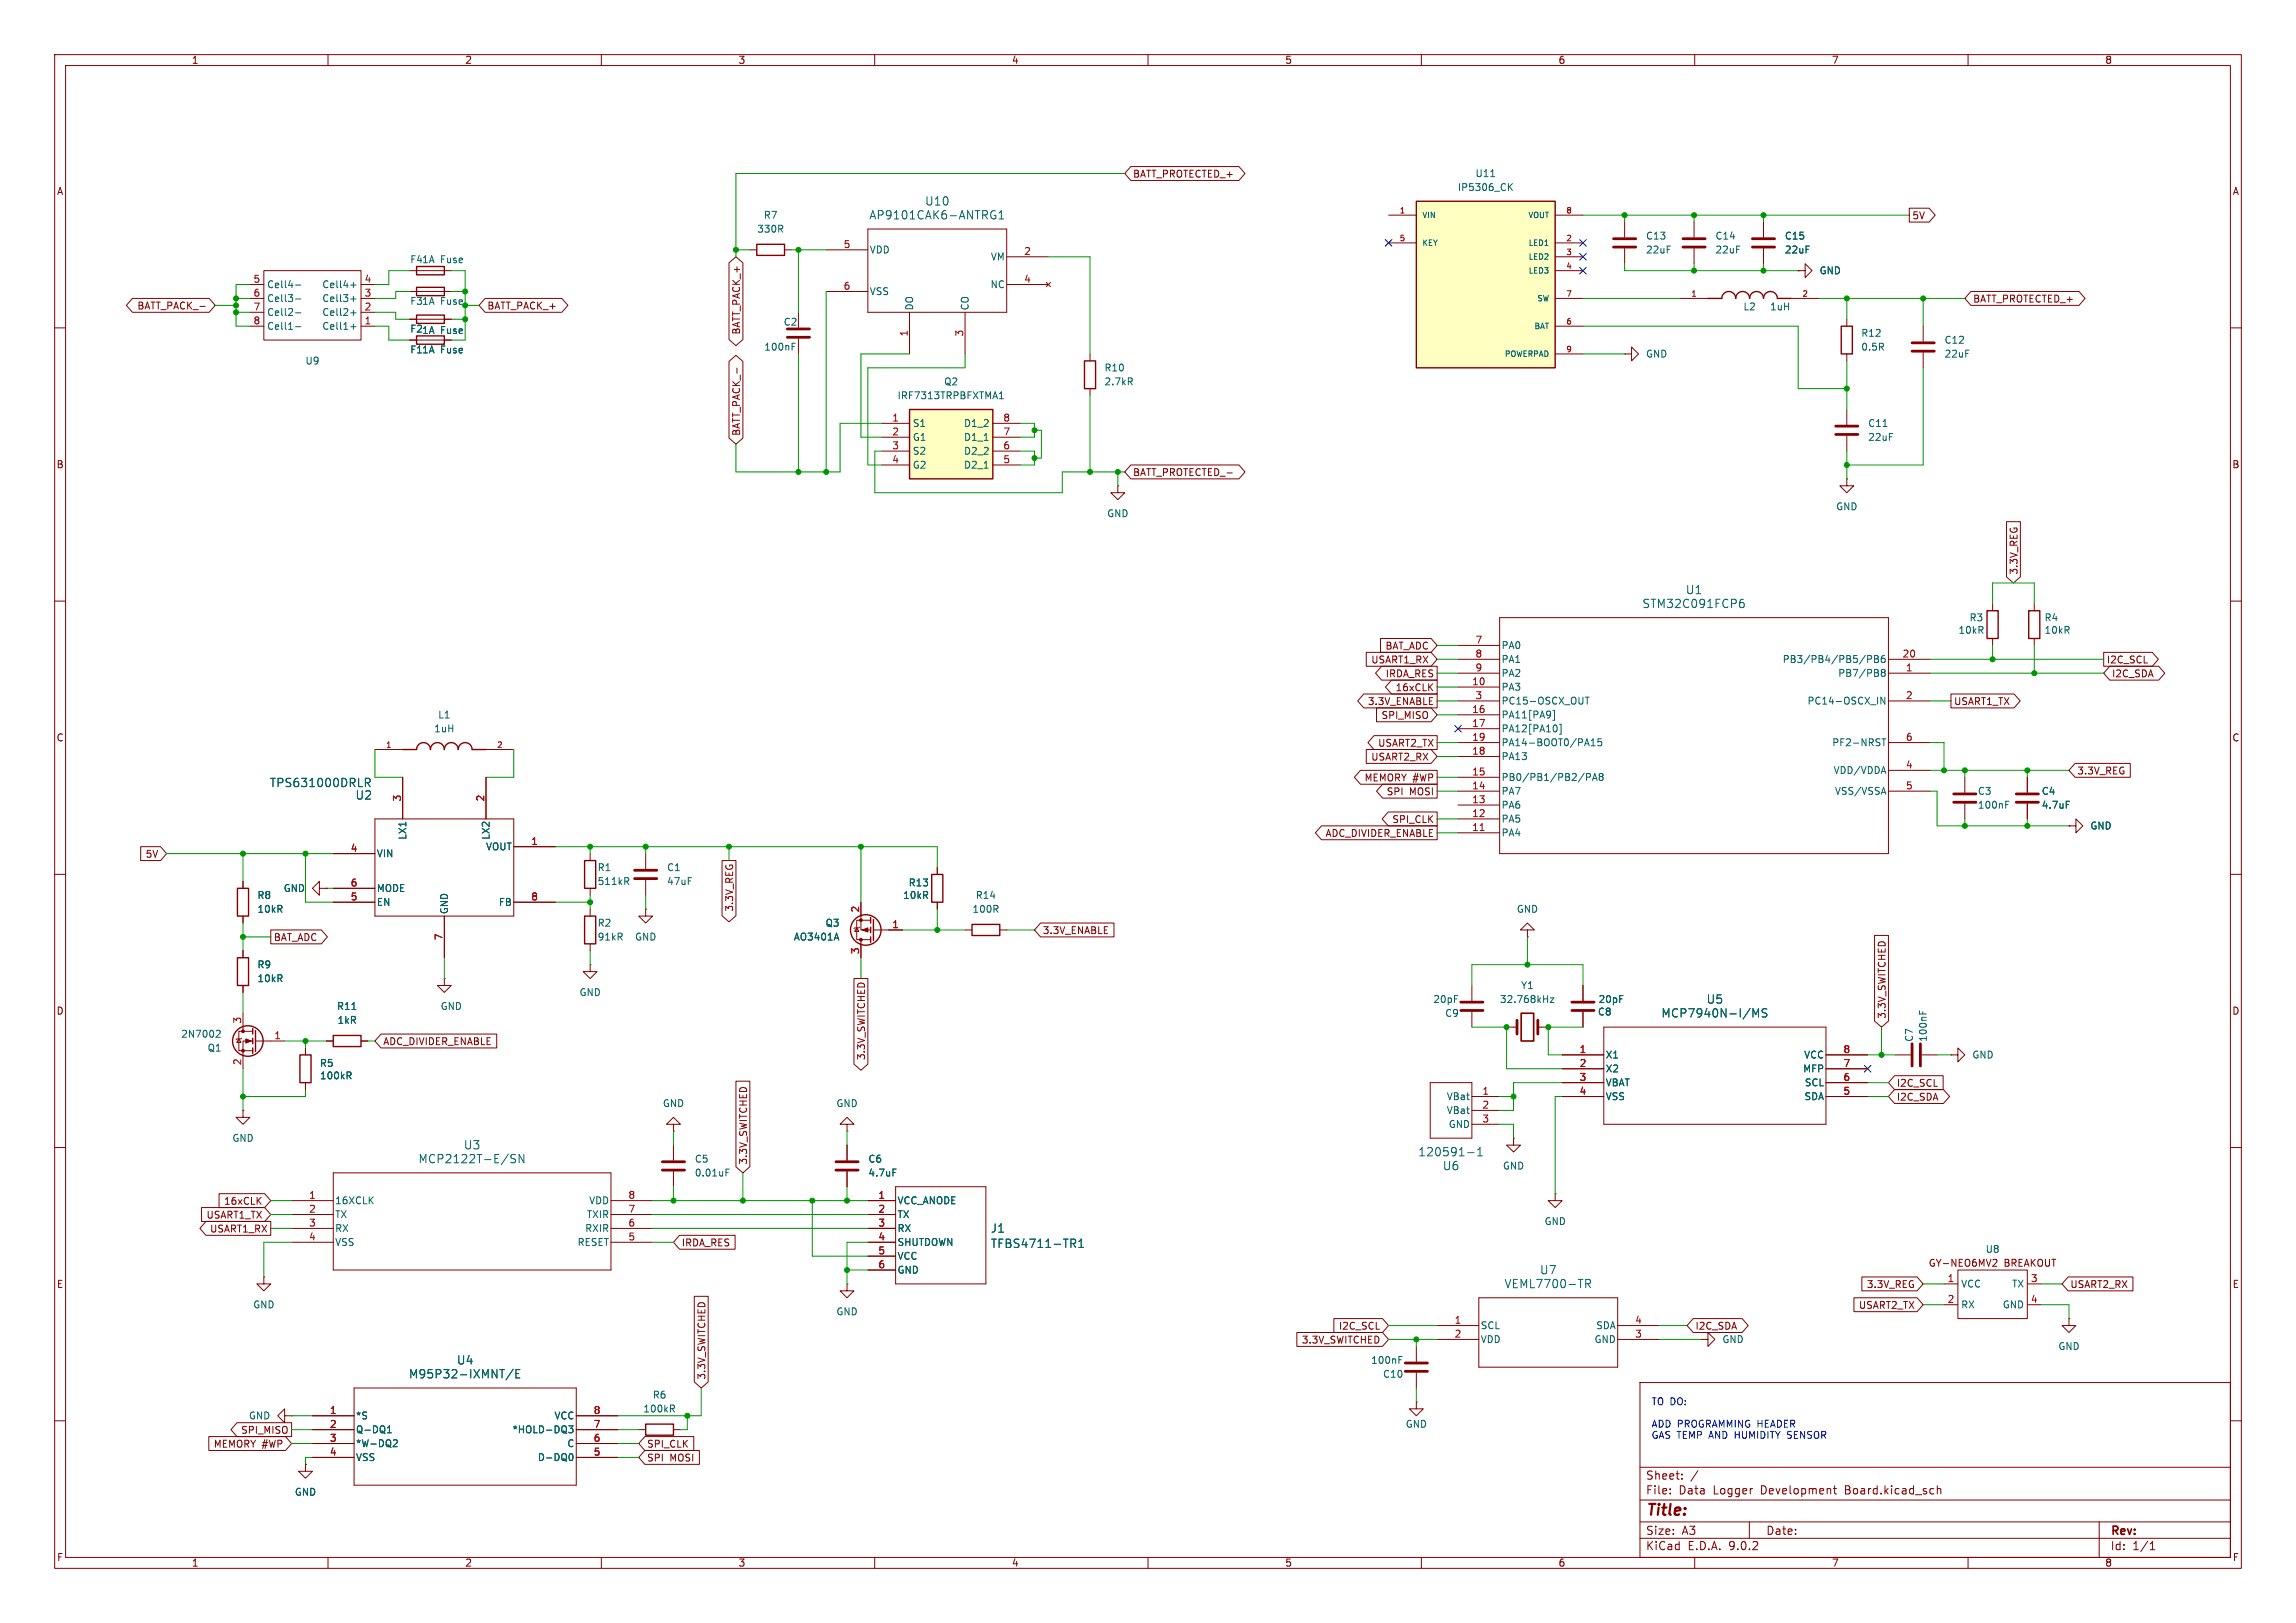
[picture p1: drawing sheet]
<svg xmlns="http://www.w3.org/2000/svg" width="420mm" height="297mm" viewBox="0 0 420 297" stroke-linecap="round" stroke-linejoin="round" font-family="sans-serif">
<defs><g id="words">
<text font-size="2.8" fill="#840000" x="301" y="277.9">Title:</text>
<g font-size="2.1" fill="#006464">
<text x="158.9" y="40.4">AP9101CAK6-ANTRG1</text>
<text x="169.1" y="37.8">U10</text>
<text x="300.3" y="111.5">STM32C091FCP6</text>
<text x="308.3" y="108.9">U1</text>
<text x="49.3" y="144.2">TPS631000DRLR</text>
<text x="64.9" y="146.5">U2</text>
<text x="312.1" y="183.9">U5</text>
<text x="303.8" y="186.4">MCP7940N-I/MS</text>
<text x="76.5" y="213.1">MCP2122T-E/SN</text>
<text x="84.8" y="210.5">U3</text>
<text x="259.3" y="211.8">120591-1</text>
<text x="263.8" y="214.4">U6</text>
<text x="181.2" y="225.8">J1</text>
<text x="181.2" y="228.6">TFBS4711-TR1</text>
<text x="281.6" y="233.4">U7</text>
<text x="275.1" y="235.9">VEML7700-TR</text>
<text x="83.5" y="249.9">U4</text>
<text x="74.7" y="252.5">M95P32-IXMNT/E</text>
</g>
<g font-size="2.1" fill="#840000">
<text x="301" y="273.7">File:</text>
<text x="301" y="271">Sheet:</text>
<text x="307.1" y="273.7">Data</text>
<text x="313.4" y="273.7">Logger</text>
<text x="322.2" y="273.7">Development</text>
<text x="337.8" y="273.7">Board.kicad_sch</text>
<text x="301" y="281.1">Size:</text>
<text x="307.6" y="281.1">A3</text>
<text x="323" y="281.1">Date:</text>
<text x="386" y="281.3">Rev:</text>
<text x="301" y="283.9">KiCad</text>
<text x="308.7" y="283.9">E.D.A.</text>
<text x="316.3" y="283.9">9.0.2</text>
<text x="386" y="283.9">Id:</text>
<text x="390.1" y="283.9">1/1</text>
</g>
<g font-size="1.8" fill="#840000">
<text x="35" y="11.9">1</text>
<text x="85" y="11.9">2</text>
<text x="135" y="11.9">3</text>
<text x="185" y="11.9">4</text>
<text x="235" y="11.9">5</text>
<text x="285" y="11.9">6</text>
<text x="335" y="11.9">7</text>
<text x="385" y="11.9">8</text>
<text x="10.3" y="35.9">A</text>
<text x="207.2" y="32.7">BATT_PROTECTED_+</text>
<text x="408.3" y="35.9">A</text>
<text x="349.7" y="40.3">5V</text>
<text x="25" y="56.8">BATT_PACK_-</text>
<text x="89.1" y="56.8">BATT_PACK_+</text>
<text x="360.8" y="55.6">BATT_PROTECTED_+</text>
<text x="135.6" y="61.3" transform="rotate(-90 135.6 61.3)">BATT_PACK_+</text>
<text x="135.6" y="79.9" transform="rotate(-90 135.6 79.9)">BATT_PACK_-</text>
<text x="10.3" y="85.9">B</text>
<text x="207.2" y="87.3">BATT_PROTECTED_-</text>
<text x="408.2" y="85.9">B</text>
<text x="369.3" y="105.3" transform="rotate(-90 369.3 105.3)">3.3V_REG</text>
<text x="253.3" y="119.1">BAT_ADC</text>
<text x="250.7" y="121.6">USART1_RX</text>
<text x="253.4" y="124.1">IRDA_RES</text>
<text x="385.3" y="121.6">I2C_SCL</text>
<text x="386.2" y="124.1">I2C_SDA</text>
<text x="250.1" y="129.2">3.3V_ENABLE</text>
<text x="252.6" y="131.8">SPI_MISO</text>
<text x="255.2" y="126.7">16xCLK</text>
<text x="357.3" y="129.2">USART1_TX</text>
<text x="10.3" y="135.9">C</text>
<text x="252" y="136.8">USART2_TX</text>
<text x="408.2" y="135.9">C</text>
<text x="249.5" y="143.2">MEMORY #WP</text>
<text x="250.7" y="139.4">USART2_RX</text>
<text x="379.9" y="141.9">3.3V_REG</text>
<text x="253.6" y="145.7">SPI</text>
<text x="257.8" y="145.7">MOSI</text>
<text x="242.4" y="153.4">ADC_DIVIDER_ENABLE</text>
<text x="254.6" y="150.8">SPI_CLK</text>
<text x="26.5" y="157.2">5V</text>
<text x="134.3" y="166.9" transform="rotate(-90 134.3 166.9)">3.3V_REG</text>
<text x="50" y="172.4">BAT_ADC</text>
<text x="190.7" y="171.1">3.3V_ENABLE</text>
<text x="10.3" y="185.9">D</text>
<text x="408.2" y="185.9">D</text>
<text x="70" y="191.5">ADC_DIVIDER_ENABLE</text>
<text x="345.1" y="186.5" transform="rotate(-90 345.1 186.5)">3.3V_SWITCHED</text>
<text x="158.4" y="194.1" transform="rotate(-90 158.4 194.1)">3.3V_SWITCHED</text>
<text x="346.9" y="201.6">I2C_SDA</text>
<text x="346.9" y="199.1">I2C_SCL</text>
<text x="136.8" y="213.2" transform="rotate(-90 136.8 213.2)">3.3V_SWITCHED</text>
<text x="40.9" y="220.7">16xCLK</text>
<text x="37.7" y="223.2">USART1_TX</text>
<text x="38.3" y="225.7">USART1_RX</text>
<text x="124.6" y="228.3">IRDA_RES</text>
<text x="352.2" y="232">GY-NEO6MV2</text>
<text x="366" y="232">BREAKOUT</text>
<text x="10.3" y="235.9">E</text>
<text x="339.9" y="239.7">USART2_TX</text>
<text x="341.4" y="235.9">3.3V_REG</text>
<text x="378.6" y="235.9">USART2_RX</text>
<text x="408.3" y="235.9">E</text>
<text x="244.8" y="243.5">I2C_SCL</text>
<text x="310" y="243.5">I2C_SDA</text>
<text x="238" y="246.1">3.3V_SWITCHED</text>
<text x="129.2" y="252.6" transform="rotate(-90 129.2 252.6)">3.3V_SWITCHED</text>
<text x="44" y="262.6">SPI_MISO</text>
<text x="39" y="265.1">MEMORY #WP</text>
<text x="118.3" y="267.7">SPI</text>
<text x="118.3" y="265.1">SPI_CLK</text>
<text x="122.5" y="267.7">MOSI</text>
<text x="10.3" y="285.9">F</text>
<text x="35" y="286.9">1</text>
<text x="85" y="286.9">2</text>
<text x="135" y="286.9">3</text>
<text x="185" y="286.9">4</text>
<text x="235" y="286.9">5</text>
<text x="285" y="286.9">6</text>
<text x="335" y="286.9">7</text>
<text x="385" y="286.9">8</text>
<text x="408.3" y="285.9">F</text>
</g>
<g font-size="1.8" fill="#006464">
<text x="266.6" y="35.2">IP5306_CK</text>
<text x="269.8" y="32.6">U11</text>
<text x="139.6" y="40.2">R7</text>
<text x="138.4" y="42.8">330R</text>
<text x="159" y="46.6">VDD</text>
<text x="181.2" y="47.9">VM</text>
<text x="301" y="44">C13</text>
<text x="301" y="46.6">22uF</text>
<text x="313.7" y="44">C14</text>
<text x="313.7" y="46.6">22uF</text>
<text x="326.4" y="44">C15</text>
<text x="326.4" y="46.6">22uF</text>
<text x="48.8" y="52.9">Cell4-</text>
<text x="58.9" y="52.9">Cell4+</text>
<text x="74.9" y="48.4">F41A</text>
<text x="80.6" y="48.4">Fuse</text>
<text x="181.1" y="52.9">NC</text>
<text x="332.7" y="50.4">GND</text>
<text x="48.8" y="58">Cell2-</text>
<text x="48.8" y="55.5">Cell3-</text>
<text x="58.9" y="58">Cell2+</text>
<text x="58.9" y="55.5">Cell3+</text>
<text x="74.9" y="56">F31A</text>
<text x="80.6" y="56">Fuse</text>
<text x="143.3" y="59.8">C2</text>
<text x="159" y="54.2">VSS</text>
<text x="167.2" y="56.9" transform="rotate(-90 167.2 56.9)">DO</text>
<text x="177.4" y="56.9" transform="rotate(-90 177.4 56.9)">CO</text>
<text x="318.8" y="57">L2</text>
<text x="323.7" y="57">1uH</text>
<text x="48.8" y="60.6">Cell1-</text>
<text x="58.9" y="60.6">Cell1+</text>
<text x="74.9" y="64.9">F11A</text>
<text x="74.9" y="61.1">F21A</text>
<text x="80.6" y="64.9">Fuse</text>
<text x="80.6" y="61.3">Fuse</text>
<text x="139.7" y="64.4">100nF</text>
<text x="301" y="65.6">GND</text>
<text x="340.4" y="61.8">R12</text>
<text x="340.4" y="64.4">0.5R</text>
<text x="355.6" y="63.1">C12</text>
<text x="355.6" y="65.6">22uF</text>
<text x="55.8" y="66.9">U9</text>
<text x="172.6" y="70.7">Q2</text>
<text x="201.9" y="70.7">2.7kR</text>
<text x="201.9" y="68.2">R10</text>
<text x="164.1" y="73.3">IRF7313TRPBFXTMA1</text>
<text x="166.9" y="78.3">S1</text>
<text x="166.9" y="80.9">G1</text>
<text x="166.9" y="83.4">S2</text>
<text x="176.2" y="78.3">D1_2</text>
<text x="176.2" y="80.9">D1_1</text>
<text x="176.2" y="83.4">D2_2</text>
<text x="341.6" y="78.3">C11</text>
<text x="341.6" y="80.9">22uF</text>
<text x="166.9" y="86">G2</text>
<text x="176.2" y="86">D2_1</text>
<text x="202.4" y="94.8">GND</text>
<text x="335.8" y="93.6">GND</text>
<text x="360.2" y="113.9">R3</text>
<text x="373.9" y="113.9">R4</text>
<text x="274.6" y="119">PA0</text>
<text x="358.1" y="116.2">10kR</text>
<text x="373.9" y="116.2">10kR</text>
<text x="274.6" y="121.5">PA1</text>
<text x="274.6" y="124.1">PA2</text>
<text x="326" y="121.5">PB3/PB4/PB5/PB6</text>
<text x="336.2" y="124.1">PB7/PB8</text>
<text x="80.1" y="131.7">L1</text>
<text x="274.6" y="126.6">PA3</text>
<text x="274.6" y="129.1">PC15-OSCX_OUT</text>
<text x="274.6" y="131.7">PA11[PA9]</text>
<text x="330.5" y="129.1">PC14-OSCX_IN</text>
<text x="79.3" y="134.2">1uH</text>
<text x="274.6" y="134.2">PA12[PA10]</text>
<text x="274.6" y="136.8">PA14-BOOT0/PA15</text>
<text x="335.1" y="136.8">PF2-NRST</text>
<text x="274.6" y="139.3">PA13</text>
<text x="274.6" y="143.1">PB0/PB1/PB2/PA8</text>
<text x="335.3" y="141.8">VDD/VDDA</text>
<text x="274.6" y="145.6">PA7</text>
<text x="274.6" y="148.2">PA6</text>
<text x="335.5" y="145.6">VSS/VSSA</text>
<text x="361.7" y="145.6">C3</text>
<text x="361.7" y="148.2">100nF</text>
<text x="373.4" y="145.6">C4</text>
<text x="373.4" y="148.2">4.7uF</text>
<text x="74.5" y="153.8" transform="rotate(-90 74.5 153.8)">LX1</text>
<text x="88.8" y="155.8">VOUT</text>
<text x="89.8" y="153.8" transform="rotate(-90 89.8 153.8)">LX2</text>
<text x="274.6" y="150.7">PA5</text>
<text x="274.6" y="153.3">PA4</text>
<text x="382.3" y="152">GND</text>
<text x="68.8" y="157.1">VIN</text>
<text x="109.2" y="159.6">R1</text>
<text x="121.9" y="159.6">C1</text>
<text x="47" y="164.7">R8</text>
<text x="47" y="167.2">10kR</text>
<text x="51.8" y="163.4">GND</text>
<text x="68.8" y="163.4">MODE</text>
<text x="68.8" y="166">EN</text>
<text x="82.1" y="167.4" transform="rotate(-90 82.1 167.4)">GND</text>
<text x="91.2" y="166">FB</text>
<text x="109.2" y="162.2">511kR</text>
<text x="121.9" y="162.2">47uF</text>
<text x="165.1" y="164.7">10kR</text>
<text x="166.1" y="162.4">R13</text>
<text x="177.8" y="167.2">100R</text>
<text x="178.4" y="164.7">R14</text>
<text x="277.4" y="167.2">GND</text>
<text x="109.2" y="169.8">R2</text>
<text x="109.2" y="172.3">91kR</text>
<text x="116.1" y="172.3">GND</text>
<text x="145.1" y="172.3">AO3401A</text>
<text x="150.9" y="169.8">Q3</text>
<text x="47" y="177.4">R9</text>
<text x="47" y="179.9">10kR</text>
<text x="61.6" y="185">R11</text>
<text x="80.5" y="185">GND</text>
<text x="105.9" y="182.5">GND</text>
<text x="262.1" y="183.7">20pF</text>
<text x="274.3" y="183.7">32.768kHz</text>
<text x="278.1" y="181.2">Y1</text>
<text x="292.3" y="183.7">20pF</text>
<text x="33" y="190.1">2N7002</text>
<text x="61.6" y="187.6">1kR</text>
<text x="264.3" y="186.3">C9</text>
<text x="292.2" y="186">C8</text>
<text x="350.1" y="190.7" transform="rotate(-90 350.1 190.7)">C7</text>
<text x="352.7" y="190.7" transform="rotate(-90 352.7 190.7)">100nF</text>
<text x="37.9" y="192.6">Q1</text>
<text x="58.4" y="195.4">R5</text>
<text x="58.4" y="197.7">100kR</text>
<text x="293.6" y="193.9">X1</text>
<text x="293.6" y="196.4">X2</text>
<text x="329.7" y="196.4">MFP</text>
<text x="329.9" y="193.9">VCC</text>
<text x="360.7" y="193.9">GND</text>
<text x="121.2" y="202.8">GND</text>
<text x="152.9" y="202.8">GND</text>
<text x="264.5" y="201.5">VBat</text>
<text x="293.6" y="199">VBAT</text>
<text x="293.6" y="201.5">VSS</text>
<text x="330" y="201.5">SDA</text>
<text x="330" y="199">SCL</text>
<text x="42.4" y="209.1">GND</text>
<text x="264.5" y="204.1">VBat</text>
<text x="264.9" y="206.6">GND</text>
<text x="127" y="213">C5</text>
<text x="127" y="215.5">0.01uF</text>
<text x="158.8" y="213">C6</text>
<text x="158.8" y="215.5">4.7uF</text>
<text x="274.8" y="214.2">GND</text>
<text x="61.2" y="220.6">16XCLK</text>
<text x="107.7" y="220.6">VDD</text>
<text x="164.1" y="220.6">VCC_ANODE</text>
<text x="61.2" y="223.1">TX</text>
<text x="61.2" y="225.7">RX</text>
<text x="106.9" y="225.7">RXIR</text>
<text x="107.3" y="223.1">TXIR</text>
<text x="164.1" y="223.1">TX</text>
<text x="164.1" y="225.7">RX</text>
<text x="282.4" y="224.4">GND</text>
<text x="61.2" y="228.2">VSS</text>
<text x="105.6" y="228.2">RESET</text>
<text x="164.1" y="228.2">SHUTDOWN</text>
<text x="164.1" y="230.7">VCC</text>
<text x="164.1" y="233.3">GND</text>
<text x="363.1" y="229.5">U8</text>
<text x="46.2" y="239.6">GND</text>
<text x="358.6" y="235.8">VCC</text>
<text x="358.6" y="239.6">RX</text>
<text x="366.3" y="239.6">GND</text>
<text x="368" y="235.8">TX</text>
<text x="152.9" y="240.9">GND</text>
<text x="270.8" y="243.4">SCL</text>
<text x="270.8" y="246">VDD</text>
<text x="291.6" y="246">GND</text>
<text x="291.9" y="243.4">SDA</text>
<text x="315" y="246">GND</text>
<text x="250.7" y="249.8">100nF</text>
<text x="376.4" y="247.2">GND</text>
<text x="119.3" y="256.1">R6</text>
<text x="252.9" y="252.3">C10</text>
<text x="45.4" y="259.9">GND</text>
<text x="65" y="259.9">*S</text>
<text x="65" y="262.5">Q-DQ1</text>
<text x="93.6" y="262.5">*HOLD-DQ3</text>
<text x="101.3" y="259.9">VCC</text>
<text x="117.6" y="258.7">100kR</text>
<text x="257" y="261.5">GND</text>
<text x="65" y="265">*W-DQ2</text>
<text x="65" y="267.6">VSS</text>
<text x="98.3" y="267.6">D-DQ0</text>
<text x="103.7" y="265">C</text>
<text x="53.8" y="273.9">GND</text>
</g>
<g font-size="1.8" fill="#a90000">
<text x="154.2" y="45.5">5</text>
<text x="187.3" y="46.7">2</text>
<text x="46.3" y="51.8">5</text>
<text x="66.6" y="51.8">4</text>
<text x="154.2" y="53.1">6</text>
<text x="187.3" y="51.8">4</text>
<text x="46.3" y="59.4">8</text>
<text x="46.3" y="56.9">7</text>
<text x="46.3" y="54.4">6</text>
<text x="66.6" y="59.4">1</text>
<text x="66.6" y="56.9">2</text>
<text x="66.6" y="54.4">3</text>
<text x="166.1" y="61.7" transform="rotate(-90 166.1 61.7)">1</text>
<text x="176.3" y="61.7" transform="rotate(-90 176.3 61.7)">3</text>
<text x="163.1" y="77.2">1</text>
<text x="183.4" y="77.2">8</text>
<text x="163.1" y="79.8">2</text>
<text x="163.1" y="82.3">3</text>
<text x="183.4" y="79.8">7</text>
<text x="183.4" y="82.3">6</text>
<text x="163.1" y="84.8">4</text>
<text x="183.4" y="84.8">5</text>
<text x="269.8" y="117.9">7</text>
<text x="269.2" y="125.5">10</text>
<text x="269.8" y="120.4">8</text>
<text x="269.8" y="122.9">9</text>
<text x="347.9" y="120.4">20</text>
<text x="348.5" y="122.9">1</text>
<text x="269.2" y="130.6">16</text>
<text x="269.8" y="128">3</text>
<text x="348.5" y="128">2</text>
<text x="269.2" y="133.1">17</text>
<text x="269.2" y="135.6">19</text>
<text x="348.5" y="135.6">6</text>
<text x="269.2" y="138.2">18</text>
<text x="269.2" y="142">15</text>
<text x="348.5" y="140.7">4</text>
<text x="73.4" y="146.8" transform="rotate(-90 73.4 146.8)">3</text>
<text x="88.6" y="146.8" transform="rotate(-90 88.6 146.8)">2</text>
<text x="269.2" y="144.5">14</text>
<text x="269.2" y="147.1">13</text>
<text x="269.2" y="149.6">12</text>
<text x="348.5" y="144.5">5</text>
<text x="64.1" y="156">4</text>
<text x="97.1" y="154.7">1</text>
<text x="269.2" y="152.1">11</text>
<text x="64.1" y="162.3">6</text>
<text x="64.1" y="164.8">5</text>
<text x="97.1" y="164.8">8</text>
<text x="157.2" y="167.1" transform="rotate(-90 157.2 167.1)">2</text>
<text x="81" y="172.2" transform="rotate(-90 81 172.2)">7</text>
<text x="163.1" y="169.9">1</text>
<text x="157.2" y="174.7" transform="rotate(-90 157.2 174.7)">3</text>
<text x="44.2" y="187.4" transform="rotate(-90 44.2 187.4)">3</text>
<text x="50.1" y="190.2">1</text>
<text x="44.2" y="195" transform="rotate(-90 44.2 195)">2</text>
<text x="288.9" y="192.8">1</text>
<text x="288.9" y="195.3">2</text>
<text x="288.9" y="197.9">3</text>
<text x="337.1" y="192.8">8</text>
<text x="337.1" y="195.3">7</text>
<text x="337.1" y="197.9">6</text>
<text x="271.1" y="200.4">1</text>
<text x="271.1" y="202.9">2</text>
<text x="288.9" y="200.4">4</text>
<text x="337.1" y="200.4">5</text>
<text x="271.1" y="205.5">3</text>
<text x="56.4" y="219.5">1</text>
<text x="56.4" y="222">2</text>
<text x="114.9" y="219.5">8</text>
<text x="114.9" y="222">7</text>
<text x="160.6" y="219.5">1</text>
<text x="160.6" y="222">2</text>
<text x="56.4" y="224.5">3</text>
<text x="56.4" y="227.1">4</text>
<text x="114.9" y="224.5">6</text>
<text x="114.9" y="227.1">5</text>
<text x="160.6" y="224.5">3</text>
<text x="160.6" y="227.1">4</text>
<text x="160.6" y="229.6">5</text>
<text x="160.6" y="232.2">6</text>
<text x="356.2" y="234.7">1</text>
<text x="356.2" y="238.5">2</text>
<text x="371.4" y="234.7">3</text>
<text x="371.4" y="238.5">4</text>
<text x="266" y="242.3">1</text>
<text x="266" y="244.9">2</text>
<text x="299" y="242.3">4</text>
<text x="299" y="244.9">3</text>
<text x="60.3" y="258.8">1</text>
<text x="60.3" y="261.4">2</text>
<text x="60.3" y="263.9">3</text>
<text x="108.5" y="258.8">8</text>
<text x="108.5" y="261.4">7</text>
<text x="108.5" y="263.9">6</text>
<text x="60.3" y="266.4">4</text>
<text x="108.5" y="266.4">5</text>
</g>
<g font-size="1.8" fill="#0000c2">
<text x="302" y="257.4">TO DO:</text>
<text x="302" y="261.4">ADD PROGRAMMING HEADER</text>
<text x="302" y="263.5">GAS TEMP AND HUMIDITY</text>
<text x="327.4" y="263.5">SENSOR</text>
</g>
<g font-size="1.4" fill="#a90000">
<text x="255.9" y="39.1">1</text>
<text x="286.4" y="39.1">8</text>
<text x="255.9" y="44.2">5</text>
<text x="286.4" y="44.2">2</text>
<text x="286.4" y="46.7">3</text>
<text x="286.4" y="49.3">4</text>
<text x="286.4" y="54.4">7</text>
<text x="286.4" y="59.4">6</text>
<text x="309.3" y="54.4">1</text>
<text x="329.6" y="54.4">2</text>
<text x="286.4" y="64.5">9</text>
<text x="70.5" y="136.9">1</text>
<text x="90.8" y="136.9">2</text>
</g>
<g font-size="1.4" fill="#006464">
<text x="260.1" y="40.1">VIN</text>
<text x="279.4" y="40.1">VOUT</text>
<text x="260.1" y="45.2">KEY</text>
<text x="279.5" y="45.2">LED1</text>
<text x="279.5" y="47.7">LED2</text>
<text x="279.5" y="50.3">LED3</text>
<text x="281.1" y="55.3">SW</text>
<text x="275.1" y="65.5">POWERPAD</text>
<text x="280.5" y="60.4">BAT</text>
</g>
</g></defs>
<g fill="none" stroke="#840000" stroke-width=".18">
<path d="M10 10h400v277h-400zM12 12h396v273h-396zM60 10v2M110 10v2M160 10v2M210 10v2M260 10v2M310 10v2M360 10v2M74.9 49.5h7.6M307.3 54.6h5.1M327.7 54.6h5"/>
<path d="M337.8 58.4v1.3M351.8 59.7v2.8M10 60h2M297.2 64.8h1.2v-1.3l1.3 1.3-1.3 1.2v-1.2M297.2 64.8h.1M337.8 64.8v1.2M337.8 74.9v2.8M337.8 79.8v2.8M351.8 64.5v2.8M408 60h2M204.5 88.9v1.3h1.2l-1.2 1.2-1.3-1.2h1.3M204.5 88.9h.1"/>
<path d="M10 110h2M266.7 118.1h7.6M274.3 113h71.1v43.2h-71.1zM372.1 110.5v1.3M372.1 116.8v1.3M408 110h2M68.6 137.2h5.1M88.9 137.2h5.1M266.7 120.7h7.6M266.7 123.2h7.6M266.7 125.7h7.6M266.7 128.3h7.6"/>
<path d="M266.7 130.8h7.6M266.7 133.4h7.6M266.7 135.9h7.6M266.7 138.4h7.6M345.4 120.7h7.7M345.4 123.2h7.7M345.4 128.3h7.7M345.4 135.9h7.7M10 160h2M61 156.2h7.6M68.6 149.9h25.4v17.7h-25.4zM73.7 142.2v7.7"/>
<path d="M88.9 142.2v7.7M94 154.9h7.6M266.7 142.2h7.6M266.7 144.8h7.6M266.7 147.3h7.6M266.7 149.9h7.6M266.7 152.4h7.6M345.4 144.8h7.7M345.4 141h7.7M370.8 142.2v2.8M370.8 147.1v2.8M378.5 151.1h1.2v-1.2l1.3 1.2-1.3 1.3v-1.3"/>
<path d="M378.5 151.1h.1M408 160h2M44.4 161.3v1.3M44.4 167.6v1.3M44.4 174v1.3M58.4 162.6v-1.3l-1.3 1.3 1.3 1.2v-1.2h1.3M59.7 162.6h.1M61 162.6h7.6M61 165.1h7.6M81.3 179.1v1.2h1.2l-1.2 1.3-1.3-1.3h1.3M81.3 179.1h.1M81.3 167.6v7.7"/>
<path d="M94 165.1h7.6M156.7 169.8l.4 .6h-.8zM157.2 169.7l-.1 .1h-.8l-.1 .1M157.5 165.1v5.1h1.8M157.5 172v3.3M159.3 168.4h-2.6v3.6h2.6M159.8 170.2h5.3M176.5 170.2h1.3M182.9 170.2h1.2M279.4 170.2h1.3l-1.3-1.3-1.3 1.3h1.3v1.3M279.4 171.5h.1M43.7 190.1l.4 .7h-.8z"/>
<path d="M44.2 190l-.1 .1h-.8l-.1 .1M44.4 180.3v1.3M44.4 185.4v3.3M46.2 188.7h-2.5v3.6h2.5M46.2 190.5h-1.8v5.1M46.7 190.5h5.4M55.9 191.8v1.2M55.9 198.1v1.3M59.7 190.5h1.3M66 190.5h1.3M261.6 198.1h7.6v10.2h-7.6zM269.2 180.3v2.8"/>
<path d="M269.2 185.2v2.8M275.6 188h1.9M281.3 188h1.9M285.7 193h7.7M285.7 195.6h7.7M285.7 198.1h7.7M289.6 180.3v2.8M289.6 185.2v2.8M293.4 188h40.6v17.7h-40.6zM334 193h7.6M334 195.6h7.6M334 198.1h7.6"/>
<path d="M346.7 193h2.8M351.5 193h2.8M356.9 193h1.2v-1.2l1.3 1.2-1.3 1.3v-1.3M356.9 193h.1M10 210h2M154.9 205.7h1.3l-1.3-1.2-1.2 1.2h1.2v1.3M154.9 207h.1M154.9 209.6v2.7M154.9 214.4v2.8M158.7 219.7h5.1M163.8 217.2h16.5v17.7h-16.5zM269.2 205.7h5.1"/>
<path d="M269.2 200.7h5.1M269.2 203.2h5.1M285.7 200.7h7.7M334 200.7h7.6M408 210h2M154.9 234.9v1.3h1.3l-1.3 1.3-1.2-1.3h1.2M154.9 234.9h.1M158.7 222.2h5.1M158.7 224.8h5.1M158.7 227.3h5.1M158.7 229.9h5.1M158.7 232.4h5.1"/>
<path d="M355.6 234.9h2.5M355.6 238.8h2.5M358.1 232.4h12.7v8.9h-12.7zM364.6 230.6l.4-.2 .3 .4-.8 .9h.8M370.8 234.9h2.6M370.8 238.8h2.6M259.1 256.5v1.3h1.2l-1.2 1.3-1.3-1.3h1.3M259.1 256.5h.1M259.1 246.4v2.8M259.1 251.2v2.8M300 253h108v32h-108zM311.1 245.1h1.3v1.3l1.3-1.3-1.3-1.3v1.3"/>
<path d="M311.1 245.1h.1M378.5 241.3v1.3h1.2l-1.2 1.2-1.3-1.2h1.3M378.5 241.3h.1M10 260h2M116.8 261.6h1.3M123.2 261.6h1.3M300 278.5h108M300 274.5h108M300 268.5h108M305.5 273.2v.2M305.5 272.5v.1M307.7 270.5v.2"/>
<path d="M307.7 269.8v.1M310.6 269.1l-1.3 1.9M320 278.5v3M335.4 272.4h.5M335.6 271.9v1.3l.3 .2M354.4 272.5l.2-.1 .3 .1 .1 .9M354.4 271.9v1.5M384 278.5v6.5M408 260h2M60 285v2M110 285v2M160 285v2"/>
<path d="M210 285v2M260 285v2M300 281.5h108M310 285v2M360 285v2M393.3 283.6h.9M393.3 282.5l.4-.4v1.5"/>
</g>
<g fill="none" stroke="#840000" stroke-width=".51">
<path d="M335.8 78h4.1M335.8 79.5h4.1M349.8 62.7h4M349.8 64.3h4M368.8 145.3h4.1M368.8 146.8h4.1M267.2 184.9h4.1M267.2 183.4h4.1M277.5 186.7v2.5M281.3 186.7v2.5M287.5 184.9h4.1M287.5 183.4h4.1"/>
<path d="M349.8 191v4.1M351.3 191v4.1M152.9 212.6h4.1M152.9 214.1h4.1M257 251h4.1M257 249.4h4.1"/>
</g>
<g fill="none" stroke="#006464" stroke-width=".18">
<path d="M344.5 78h.7M318.3 110.3l.5-.1 .3 .3-.2 .6h-.6M318.9 109.7a.54 .54 0 0 0-.6 .3M342.9 120h.4l.3 .2-.3 .4 .3 .1v.3l-.2 .2h-.5zM344.7 120h-.3a.86 .86 0 0 0 0 1.2l.4-.1v-.4l-.2-.3-.4 .1-.1 .2M284 130h.4v1.8h-.4M284.7 132.8l.1 .3-.1 .7M285.3 132.5h.3v1.9h-.3M290 127.6h.7M290.3 127.6v1.2M291.1 136.5h.7M291.1 135.6l.3-.4v1.3"/>
<path d="M292.9 135.2h-.6v.6l.2-.1h.4l.1 .2-.1 .4-.1 .2-.5-.2M341.6 120.6h.6l.2-.2-.1-.3-.7-.1v1.2M342.9 120.6h.4M344.2 135.2h.8M344.4 123l-.3 .3 .1 .3 .2 .2 .3-.1 .1-.2v-.2l-.2-.3M344.4 123l-.3-.2 .3-.3h.2l.2 .2-.2 .3M344.4 123h.2M344.6 135.2v1.3M344.8 127.6v1.2l-.7-1.2v1.2M66.8 142.4h.6l.3 .3-.1 .5h-.8M67.2 143.2l.5 .8M290.2 142.2h.6l.1-.2v-.3l-.7-.2v1.3"/>
<path d="M291.3 142.8l.4-1.3 .5 1.3M291.4 142.5h.6M292.8 142.1l-.3-.2 .3-.4h.2l.2 .3-.2 .3M292.8 142.1l-.3 .2 .1 .4 .2 .1h.3l.1-.2v-.3l-.2-.2M292.8 142.1h.2M344.5 144.1l.5 1.3M378 146.6h.6M153 170.8l.4 1.2M39.7 188.5l.5 .1 .1 .3-.8 .9h.8M63.8 196.8l.4 .6M64 196.2l.2 .2v.3l-.2 .1M64.4 184.7h.7"/>
<path d="M283.6 182.6h.6l-.6 .9h.6M320.7 186.1v-1.5l.5 1.1 .5-1.1v1.5M323.2 184.7l-.6-.1-.2 .1v.5l.7 .3 .1 .3-.3 .3-.6-.1M351.1 185v.6M351.7 185.1v.5M163.3 213.9h.6M268.5 210.9h1.1M270.3 211.5h.9M270.3 210.4l.4-.4v1.5M195.9 226.8h.6l.3 .2-.2 .5-.7 .1M196.3 227.6l.5 .7M197.3 228.3h.9"/>
<path d="M197.3 227.2l.5-.4v1.5M122.9 257.8l.5 .6M123.1 257.1l.3 .3-.1 .3-.2 .1M255.9 248.8h.4M255.9 248.2h.6"/>
</g>
<g fill="none" stroke="#840000" stroke-width=".25">
<path d="M76.2 48.8h5.1v1.5h-5.1zM312.4 54.6h2.6a1.27 1.27 0 0 1 1.2-1.3 1.27 1.27 0 0 1 1.3 1.3 1.27 1.27 0 0 1 1.3-1.3 1.27 1.27 0 0 1 1.2 1.3 1.27 1.27 0 0 1 1.3-1.3 1.27 1.27 0 0 1 1.3 1.3 1.27 1.27 0 0 1 1.2-1.3 1.27 1.27 0 0 1 1.3 1.3h2.6M336.8 59.7h2v5.1h-2zM371.1 111.8h2v5h-2zM73.7 137.2h2.5a1.27 1.27 0 0 1 1.3-1.3 1.27 1.27 0 0 1 1.2 1.3 1.27 1.27 0 0 1 1.3-1.3 1.27 1.27 0 0 1 1.3 1.3 1.27 1.27 0 0 1 1.2-1.3 1.27 1.27 0 0 1 1.3 1.3 1.27 1.27 0 0 1 1.3-1.3 1.27 1.27 0 0 1 1.3 1.3h2.5M43.4 162.6h2.1v5h-2.1zM43.4 175.3h2.1v5h-2.1zM159.3 167.9v1M159.3 169.7v1M159.3 171.5v1M159.8 168.3v3.8M177.8 169.2h5.1v2h-5.1z"/>
<path d="M46.2 188.2v1M46.2 190v1M46.2 191.8v1M46.7 188.6v3.8M54.9 193h2v5.1h-2zM61 189.5h5v2h-5zM118.1 260.6h5.1v2h-5.1z"/>
<circle cx="158.4" cy="170.2" r="2.79"/>
<circle cx="45.3" cy="190.5" r="2.79"/>
</g>
<g fill="#840000" stroke="#840000" stroke-width=".18">
<path d="M157.7 170.2l1-.4v.8z"/>
<path d="M45 190.1l1 .4-1 .4z"/>
<circle cx="157.5" cy="172" r=".25"/>
<circle cx="157.5" cy="168.4" r=".25"/>
<circle cx="44.4" cy="188.7" r=".25"/>
<circle cx="44.4" cy="192.3" r=".25"/>
</g>
<path d="M270.8 152h.7" fill="none" stroke="#a90000" stroke-width=".18"/>
<path d="M278.3 185.4h2.2v5.1h-2.2z" fill="none" stroke="#840000" stroke-width=".3"/>
<path d="M166.4 74.9h15.2v12.7h-15.2z" fill="#ffffc2"/>
<path d="M76.2 57.7h5.1v1.5h-5.1zM138.4 44.7h5.1v2h-5.1zM76.2 61.5h5.1v1.5h-5.1zM166.4 74.9h15.2v12.7h-15.2zM198.4 66h2v5.1h-2zM363.5 111.8h2v5h-2z" fill="none" stroke="#840000" stroke-width=".25"/>
<g fill="none" stroke="#840000" stroke-width=".18">
<path d="M74.9 58.4h7.6M137.2 45.7h1.2M143.5 45.7h1.3M146 57.2v2.7M151.1 45.7h7.6M151.1 53.3h7.6M158.7 41.9h25.4v15.3h-25.4zM166.4 57.2v7.6M176.5 57.2v7.6M184.1 47h7.7M184.1 52.1h7.7M191.4 51.7l.8 .8"/>
<path d="M192.2 51.7l-.8 .8M297.2 40.6v2.8M297.2 45.5v2.8M322.6 40.6v2.8M322.6 45.5v2.8M328.9 49.5h1.3v-1.2l1.3 1.2-1.3 1.3v-1.3M328.9 49.5h.1M74.9 62.2h7.6M146 62v2.8M161.3 77.5h5.1M181.6 77.5h5.1M199.4 64.8v1.2"/>
<path d="M199.4 71.1v1.3M161.3 80h5.1M161.3 82.6h5.1M161.3 85.1h5.1M181.6 80h5.1M181.6 82.6h5.1M181.6 85.1h5.1M337.8 87.6v1.3h1.3l-1.3 1.3-1.3-1.3h1.3M337.8 87.6h.1M364.5 110.5v1.3M364.5 116.8v1.3M44.4 203.2v1.3h1.3l-1.3 1.2-1.2-1.2h1.2"/>
<path d="M44.4 203.2h.1M53.3 219.7h7.7M61 214.6h50.8v17.8h-50.8zM111.8 219.7h7.6M276.9 208.3v1.3h1.2l-1.2 1.2-1.3-1.2h1.3M276.9 208.3h.1M284.5 218.4v1.3h-1.3l1.3 1.3 1.2-1.3h-1.2M284.5 218.4h.1M48.3 233.7v1.2h-1.3l1.3 1.3 1.2-1.3h-1.2M48.3 233.7h.1M53.3 222.2h7.7M53.3 224.8h7.7"/>
<path d="M53.3 227.3h7.7M111.8 222.2h7.6M111.8 224.8h7.6M111.8 227.3h7.6M270.5 237.5h25.4v12.7h-25.4zM52.1 259.1v-1.3l-1.3 1.3 1.3 1.2v-1.2h1.2M53.3 259.1h.1M57.1 259.1h7.7M64.8 254h40.6v17.8h-40.6zM105.4 259.1h7.6M262.9 242.6h7.6M262.9 245.1h7.6"/>
<path d="M295.9 242.6h7.6M295.9 245.1h7.6M55.9 268v1.2h-1.3l1.3 1.3 1.2-1.3h-1.2M55.9 268h.1M57.1 261.6h7.7M57.1 264.2h7.7M57.1 266.7h7.7M105.4 261.6h7.6M105.4 264.2h7.6M105.4 266.7h7.6"/>
</g>
<g fill="none" stroke="#006464" stroke-width=".18">
<path d="M181.5 38.6h.6M181.9 39.4h.3v.5l-.3 .2-.4-.1M182.7 39l.5-.5v1.6M182.7 40.1h.9M144.9 63.4h.4M144.9 62.8h.6M182.8 73h.7M182.8 72.1l.4-.4v1.3M206.7 69.8l.4 .6M207.1 69.3v.4M180 80.6h.8M180 85.7h.8"/>
<path d="M94.3 211.3h-.6l-.3 .3 .2 .3 .6 .3v.4l-.2 .2-.6-.1M95.8 211.3v1.5l-.8-1.5v1.5M290.1 234.9l.7-.1 .1-.2v-.3l-.3-.2h-.5v1.5M290.4 234.9l.5 .7M93.9 250.6l-1.3 1.9M94.4 251.4h.5M95.1 250.6h-.7v1.6h.7M70.9 262.2h.7M70.9 261.3l.3-.4v1.3M72.1 263.5h.5l.1 .3-.8 .9h.8M104 260.9h.8l-.4 .5 .4 .1v.6l-.2 .1-.6-.1M104.3 266.1l.1-.1a.68 .68 0 0 1 .4 .6 .68 .68 0 0 1-.4 .7l-.1-.1"/>
</g>
<path d="M295.1 43.7h4.1M295.1 45.2h4.1M320.5 43.7h4.1M320.5 45.2h4.1M144 60.2h4.1M144 61.7h4.1" fill="none" stroke="#840000" stroke-width=".51"/>
<path d="M259.1 36.8h25.4v30.5h-25.4z" fill="#ffffc2"/>
<path d="M259.1 36.8h25.4v30.5h-25.4zM76.2 52.6h5.1v1.5h-5.1zM106.9 157.5h2.1v5.1h-2.1zM106.9 167.6h2.1v5.1h-2.1zM170.4 160h2.1v5.1h-2.1z" fill="none" stroke="#840000" stroke-width=".25"/>
<g fill="none" stroke="#840000" stroke-width=".18">
<path d="M206.9 30.5h19.7l1.1 1.3-1.1 1.2h-19.7l-1.2-1.2zM254 39.4h5.1M284.5 39.4h5.1M349.2 38.1h3.7l1.1 1.3-1.1 1.2h-3.7zM24.2 54.6h14.1l1.1 1.3-1.1 1.3h-14.1l-1.1-1.3zM36.6 56.1h.9M45.7 54.6h2.6M45.7 59.7h2.6M45.7 57.2h2.6M45.7 52.1h2.6M48.3 49.5h17.7v12.7h-17.7zM66 54.6h2.6"/>
<path d="M66 59.7h2.6M66 57.2h2.6M66 52.1h2.6M74.9 53.3h7.6M74.9 58.4h1.3M81.3 58.4h1.2M88.7 54.6h14.1l1.1 1.3-1.1 1.3h-14.1l-1.1-1.3zM133.3 48.1l1.3-1.1 1.3 1.1v14l-1.3 1.1-1.3-1.1zM254 44.5h5.1M284.5 44.5h5.1M284.5 47h5.1M284.5 49.5h5.1"/>
<path d="M284.5 54.6h5.1M284.5 59.7h5.1M309.9 40.6v2.8M309.9 45.5v2.8M322.6 40.6v2.8M322.6 45.5v2.8M328.9 49.5h.1M360.5 53.3h19.8l1.1 1.3-1.1 1.3h-19.8l-1.1-1.3zM74.9 62.2h1.3M81.3 62.2h1.2M133.3 66.1l1.3-1.1 1.3 1.1v14.1l-1.3 1.1-1.3-1.1zM134.8 67.4v.9"/>
<path d="M284.5 64.8h5.1M206.9 85.1h19.7l1.1 1.3-1.1 1.2h-19.7l-1.2-1.2zM367 95.5h2.6v10.1l-1.3 1.1-1.3-1.1zM249.9 119.4h11.9l1.1 1.3-1.1 1.2h-11.9zM252.5 116.8h9.3l1.1 1.3-1.1 1.3h-9.3zM384.8 119.4h8.9l1.1 1.3-1.1 1.2h-8.9zM249.5 127h13.4v2.5h-13.4l-1.2-1.2zM249.9 137.2h11.9l1.1 1.2-1.1 1.3h-11.9zM251.3 134.6h11.6v2.6h-11.6l-1.1-1.3zM251.8 129.5h10l1.1 1.3-1.1 1.3h-10zM252.7 121.9h10.2v2.6h-10.2l-1.1-1.3zM254.5 124.5h8.4v2.5h-8.4l-1.1-1.3z"/>
<path d="M356.9 127h11.5l1.1 1.3-1.1 1.2h-11.5zM379.6 139.7h10.1v2.5h-10.1l-1.1-1.2zM385.9 121.9h9l1.1 1.3-1.1 1.3h-9l-1.1-1.3zM25.7 154.9h3.7l1.1 1.3-1.1 1.3h-3.7zM61 156.2h7.6M73.7 142.2v7.7M88.9 142.2v7.7M94 154.9h7.6M107.9 156.2v1.3M118.1 156.2v2.8M132.1 157.5h2.5v10.1l-1.3 1.1-1.2-1.1zM171.4 158.8v1.2"/>
<path d="M241.7 151.1h21.2v2.6h-21.2l-1.1-1.3zM248.9 141h14v2.5h-14l-1.2-1.3zM252.9 143.5h10v2.6h-10l-1.1-1.3zM253.9 148.6h9v2.5h-9l-1.1-1.2zM359.4 142.2v2.8M359.4 147.1v2.8M370.8 142.2v2.8M370.8 147.1v2.8M378.5 151.1h.1M44.4 161.3v1.3M44.4 167.6v1.3M44.4 174v1.3"/>
<path d="M49.5 170.2h9.3l1.1 1.3-1.1 1.2h-9.3zM59.7 162.6h.1M61 162.6h7.6M61 165.1h7.6M81.3 167.6v7.7M94 165.1h7.6M107.9 176.5v1.3h1.3l-1.3 1.3-1.2-1.3h1.2M107.9 176.5h.1M107.9 162.6v1.2M107.9 166.4v1.2M107.9 172.7v1.3M118.1 166.4v1.2h1.3l-1.3 1.3-1.3-1.3h1.3"/>
<path d="M118.1 166.4h.1M118.1 161v2.8M156.2 179.1h2.6v15.6l-1.3 1.1-1.3-1.1zM157.5 165.1v2.5M157.5 172.7v2.6M162.6 170.2h2.5M171.4 165.1v1.3M190.3 168.9h13.5v2.6h-13.5l-1.1-1.3zM342.9 171.2h2.5v15.6l-1.2 1.2-1.3-1.2zM44.4 180.3v1.3M55.9 191.8v1.2M55.9 198.1v1.3"/>
<path d="M59.7 190.5h1.3M66 190.5h1.3M69.7 189.2h21.2v2.6h-21.2l-1.1-1.3zM134.6 197.9h2.6v15.6l-1.3 1.1-1.3-1.1zM285.7 193h7.7M285.7 195.6h7.7M285.7 198.1h7.7M289.6 180.3v2.8M289.6 185.2v2.8M334 193h7.6M334 195.6h7.6M334 198.1h7.6"/>
<path d="M346.6 199.4h8.9l1.1 1.3-1.1 1.2h-8.9l-1.2-1.2zM346.6 196.8h8.8v2.6h-8.8l-1.2-1.3zM40.1 218.4h8.3l1.1 1.3-1.1 1.3h-8.3zM123.2 205.7h1.3l-1.3-1.2-1.3 1.2h1.3v1.3M123.2 207h.1M123.2 209.6v2.7M123.2 214.4v2.8M154.9 209.6v2.7M154.9 214.4v2.8M158.7 219.7h5.1M285.7 200.7h7.7M334 200.7h7.6"/>
<path d="M36.9 221h11.5l1.1 1.2-1.1 1.3h-11.5zM37.7 223.5h11.8v2.6h-11.8l-1.1-1.3zM124.3 226.1h10.2v2.5h-10.2l-1.1-1.3zM127 237.2h2.5v15.7l-1.2 1.1-1.3-1.1zM158.7 222.2h5.1M158.7 224.8h5.1M158.7 227.3h5.1M158.7 229.9h5.1M158.7 232.4h5.1M339.1 237.5h11.6l1.1 1.3-1.1 1.2h-11.6zM340.6 233.7h10.1l1.1 1.2-1.1 1.3h-10.1zM378.3 233.7h11.9v2.5h-11.9l-1.1-1.3z"/>
<path d="M57.1 259.1h7.7M105.4 259.1h7.6M237.2 243.8h15.7l1.1 1.3-1.1 1.3h-15.7zM244 241.3h8.9l1.1 1.3-1.1 1.2h-8.9zM309.7 241.3h9l1.1 1.3-1.1 1.2h-9l-1.1-1.2zM38.2 262.9h14l1.1 1.3-1.1 1.2h-14zM43.4 260.3h9.9v2.6h-9.9l-1.2-1.3zM55.9 268h.1M57.1 261.6h7.7M57.1 264.2h7.7M57.1 266.7h7.7M105.4 261.6h7.6"/>
<path d="M105.4 264.2h7.6M105.4 266.7h7.6M118 265.4h9.9v2.6h-9.9l-1.2-1.3zM118 262.9h8.9v2.5h-8.9l-1.2-1.2z"/>
</g>
<g fill="none" stroke="#006464" stroke-width=".18">
<path d="M272.7 32.3h.7M276.1 34.1l.5 .8M276.6 33.6l-.7 .7M54.1 59.8h.9M54.1 57.2h.9M54.1 54.7h.9M54.1 52.2h.9M64.2 59.8h.9M64.2 57.2h.9M64.2 54.7h.9M64.2 52.2h.9M64.6 51.7v.9"/>
<path d="M64.6 54.2v1M64.6 56.8v.9M64.6 59.3v1M66.8 142.4h.6l.3 .3-.1 .5h-.8M67.2 143.2l.5 .8M366.9 147.2h.4M366.9 146.6h.6M378 146.6h.6M114.6 161.3l.4 .6M114.8 160.6l.2 .2v.3l-.2 .2M153 170.8l.4 1.2M63.8 196.8l.4 .6"/>
<path d="M64 196.2l.2 .2v.3l-.2 .1M64.4 184.7h.7M320.7 186.1v-1.5l.5 1.1 .5-1.1v1.5M323.2 184.7l-.6-.1-.2 .1v.5l.7 .3 .1 .3-.3 .3-.6-.1M132.8 214.5h.4M132.8 213.9h.6M163.3 213.9h.6M195.9 226.8h.6l.3 .2-.2 .5-.7 .1M196.3 227.6l.5 .7M197.3 228.3h.9M197.3 227.2l.5-.4v1.5M93.9 250.6l-1.3 1.9"/>
<path d="M94.4 251.4h.5M95.1 250.6h-.7v1.6h.7M70.9 262.2h.7M70.9 261.3l.3-.4v1.3M72.1 263.5h.5l.1 .3-.8 .9h.8M104 260.9h.8l-.4 .5 .4 .1v.6l-.2 .1-.6-.1M104.3 266.1l.1-.1a.68 .68 0 0 1 .4 .6 .68 .68 0 0 1-.4 .7l-.1-.1"/>
</g>
<path d="M307.8 43.7h4.1M307.8 45.2h4.1M116.1 159.3h4M357.4 145.3h4M357.4 146.8h4M116.1 160.8h4M121.2 212.6h4M121.2 214.1h4" fill="none" stroke="#840000" stroke-width=".51"/>
<g fill="none" stroke="#009600" stroke-width=".18">
<path d="M205.7 31.8h-71.1v15.2M289.6 39.4h59.6M297.2 39.4v1.2M309.9 39.4v1.2M322.6 39.4v1.2M39.4 55.9h3.8M43.2 54.6h2.5M43.2 57.2h2.5M45.7 52.1h-2.5v7.6h2.5M68.6 59.7h2.5v2.5h3.8M68.6 57.2h3.8v1.2h2.5M74.9 53.3h-2.5v1.3h-3.8"/>
<path d="M74.9 49.5h-3.8v2.6h-2.5M82.5 49.5h2.6v12.7h-2.6M82.5 58.4h2.6M82.5 53.3h2.6M85.1 55.9h2.5M134.6 45.7h2.6M144.8 45.7h6.3M146 45.7v11.5M151.1 53.3v33.1M191.8 47h7.6v17.8M289.6 54.6h17.7M289.6 59.7h39.3v11.4h8.9"/>
<path d="M297.2 48.3v1.2h31.7M309.9 48.3v1.2M322.6 48.3v1.2M332.7 54.6h26.7M337.8 54.6v3.8M351.8 54.6v5.1M146 64.8v21.6M161.3 77.5h-7.6v8.9h-19.1v-5.1M166.4 64.8h-8.9v15.2h3.8M176.5 64.8v2.5h-17.8v17.8h2.6M186.7 77.5h2.5v2.5h-2.5M189.2 78.7h1.3v5.1h-1.3"/>
<path d="M199.4 72.4v14M289.6 64.8h7.6M337.8 66v8.9M351.8 67.3v17.8h-14M161.3 82.6h-1.3v7.6h34.3v-3.8h11.4M186.7 82.6h2.5v2.5h-2.5M204.5 86.4v2.5M337.8 82.6v5M262.9 118.1h3.8M364.5 110.5v-3.8h7.6v3.8M364.5 118.1v2.6M372.1 118.1v5.1"/>
<path d="M68.6 137.2v5h5.1M94 137.2v5h-5.1M262.9 120.7h3.8M262.9 128.3h3.8M262.9 123.2h3.8M262.9 135.9h3.8M262.9 125.7h3.8M262.9 130.8h3.8M262.9 138.4h3.8M353.1 120.7h31.7M353.1 128.3h3.8M353.1 123.2h31.7"/>
<path d="M353.1 135.9h2.5v5.1M30.5 156.2h30.5M44.4 156.2v5.1M55.9 156.2v8.9h5.1M101.6 154.9h69.8v3.9M107.9 154.9v1.3M118.1 154.9v1.3M133.3 154.9v2.6M157.5 154.9v10.2M262.9 149.9h3.8M262.9 142.2h3.8M262.9 152.4h3.8"/>
<path d="M262.9 144.8h3.8M353.1 141h25.4M353.1 144.8h1.2v6.3h24.2M359.4 141v1.2M359.4 149.9v1.2M370.8 141v1.2M370.8 149.9v1.2M44.4 168.9v5.1M44.4 171.5h5.1M59.7 162.6h1.3M81.3 175.3v3.8M101.6 165.1h6.3"/>
<path d="M107.9 163.8v2.6M107.9 174v2.5M118.1 163.8v2.6M157.5 175.3v3.8M165.1 170.2h11.4M171.4 166.4v3.8M184.1 170.2h5.1M279.4 171.5v5M44.4 181.6v3.8M44.4 195.6v7.6M52.1 190.5h7.6M55.9 199.4v1.3h-11.5"/>
<path d="M55.9 190.5v1.3M67.3 190.5h1.3M269.2 188h6.4v7.6h10.1M269.2 180.3v-3.8h20.4v3.8M285.7 198.1h-8.8v5.1h-2.6M289.6 188h-6.4v5h2.5M341.6 193h5.1M341.6 198.1h3.8M344.2 188v5M354.3 193h2.6M49.5 219.7h3.8M119.4 219.7h39.3"/>
<path d="M123.2 207v2.6M123.2 217.2v2.5M135.9 214.6v5.1M148.6 219.7v10.2h10.1M154.9 207v2.6M154.9 217.2v2.5M274.3 205.7h2.6v2.6M274.3 200.7h2.6M285.7 200.7h-1.2v17.7M341.6 200.7h3.8M49.5 222.2h3.8M49.5 224.8h3.8"/>
<path d="M53.3 227.3h-5v6.4M119.4 222.2h39.3M119.4 224.8h39.3M119.4 227.3h3.8M154.9 232.4h3.8M158.7 227.3h-3.8v7.6M351.8 234.9h3.8M351.8 238.8h3.8M373.4 234.9h3.8M373.4 238.8h5.1v2.5M53.3 259.1h3.8M125.7 259.1v2.5h-1.2"/>
<path d="M128.3 254v5.1h-15.3M254 242.6h8.9M254 245.1h8.9M259.1 245.1v1.3M259.1 254v2.5M303.5 242.6h5.1M303.5 245.1h7.6M53.3 261.6h3.8M53.3 264.2h3.8M57.1 266.7h-1.2v1.3M113 261.6h3.8M113 266.7h3.8"/>
<path d="M113 264.2h3.8"/>
</g>
<path d="M253.4 43.8l1.2 1.3M254.6 43.8l-1.2 1.3M289 46.4l1.2 1.2M289 48.9l1.2 1.2M289 43.8l1.2 1.3M290.2 46.4l-1.2 1.2M290.2 48.9l-1.2 1.2M290.2 43.8l-1.2 1.3M266.1 132.7l1.2 1.3M267.3 132.7l-1.2 1.3M341 195l1.2 1.2M342.2 195l-1.2 1.2" fill="none" stroke="#000084" stroke-width=".18"/>
<g fill="#009600" stroke="#009600" stroke-width=".18">
<circle cx="370.8" cy="151.1" r=".46"/>
<circle cx="359.4" cy="151.1" r=".46"/>
<circle cx="279.4" cy="176.5" r=".46"/>
<circle cx="337.8" cy="71.1" r=".46"/>
<circle cx="337.8" cy="85.1" r=".46"/>
<circle cx="337.8" cy="54.6" r=".46"/>
<circle cx="351.8" cy="54.6" r=".46"/>
<circle cx="297.2" cy="39.4" r=".46"/>
<circle cx="309.9" cy="39.4" r=".46"/>
<circle cx="322.6" cy="39.4" r=".46"/>
<circle cx="322.6" cy="49.5" r=".46"/>
<circle cx="309.9" cy="49.5" r=".46"/>
<circle cx="276.9" cy="200.7" r=".46"/>
<circle cx="283.2" cy="188" r=".46"/>
<circle cx="275.6" cy="188" r=".46"/>
<circle cx="259.1" cy="245.1" r=".46"/>
<circle cx="344.2" cy="193" r=".46"/>
<circle cx="370.8" cy="141" r=".46"/>
<circle cx="364.5" cy="120.7" r=".46"/>
<circle cx="359.4" cy="141" r=".46"/>
<circle cx="355.6" cy="141" r=".46"/>
<circle cx="372.1" cy="123.2" r=".46"/>
<circle cx="43.2" cy="54.6" r=".46"/>
<circle cx="134.6" cy="45.7" r=".46"/>
<circle cx="146" cy="45.7" r=".46"/>
<circle cx="85.1" cy="58.4" r=".46"/>
<circle cx="85.1" cy="55.9" r=".46"/>
<circle cx="43.2" cy="57.2" r=".46"/>
<circle cx="43.2" cy="55.9" r=".46"/>
<circle cx="85.1" cy="53.3" r=".46"/>
<circle cx="135.9" cy="219.7" r=".46"/>
<circle cx="107.9" cy="154.9" r=".46"/>
<circle cx="118.1" cy="154.9" r=".46"/>
<circle cx="133.3" cy="154.9" r=".46"/>
<circle cx="107.9" cy="165.1" r=".46"/>
<circle cx="157.5" cy="154.9" r=".46"/>
<circle cx="171.4" cy="170.2" r=".46"/>
<circle cx="204.5" cy="86.4" r=".46"/>
<circle cx="199.4" cy="86.4" r=".46"/>
<circle cx="189.2" cy="78.7" r=".46"/>
<circle cx="189.2" cy="83.8" r=".46"/>
<circle cx="44.4" cy="156.2" r=".46"/>
<circle cx="55.9" cy="156.2" r=".46"/>
<circle cx="44.4" cy="171.5" r=".46"/>
<circle cx="55.9" cy="190.5" r=".46"/>
<circle cx="154.9" cy="232.4" r=".46"/>
<circle cx="123.2" cy="219.7" r=".46"/>
<circle cx="148.6" cy="219.7" r=".46"/>
<circle cx="154.9" cy="219.7" r=".46"/>
<circle cx="125.7" cy="259.1" r=".46"/>
<circle cx="146" cy="86.4" r=".46"/>
<circle cx="151.1" cy="86.4" r=".46"/>
<circle cx="44.4" cy="200.7" r=".46"/>
</g>
<use href="#words"/>
</svg>
